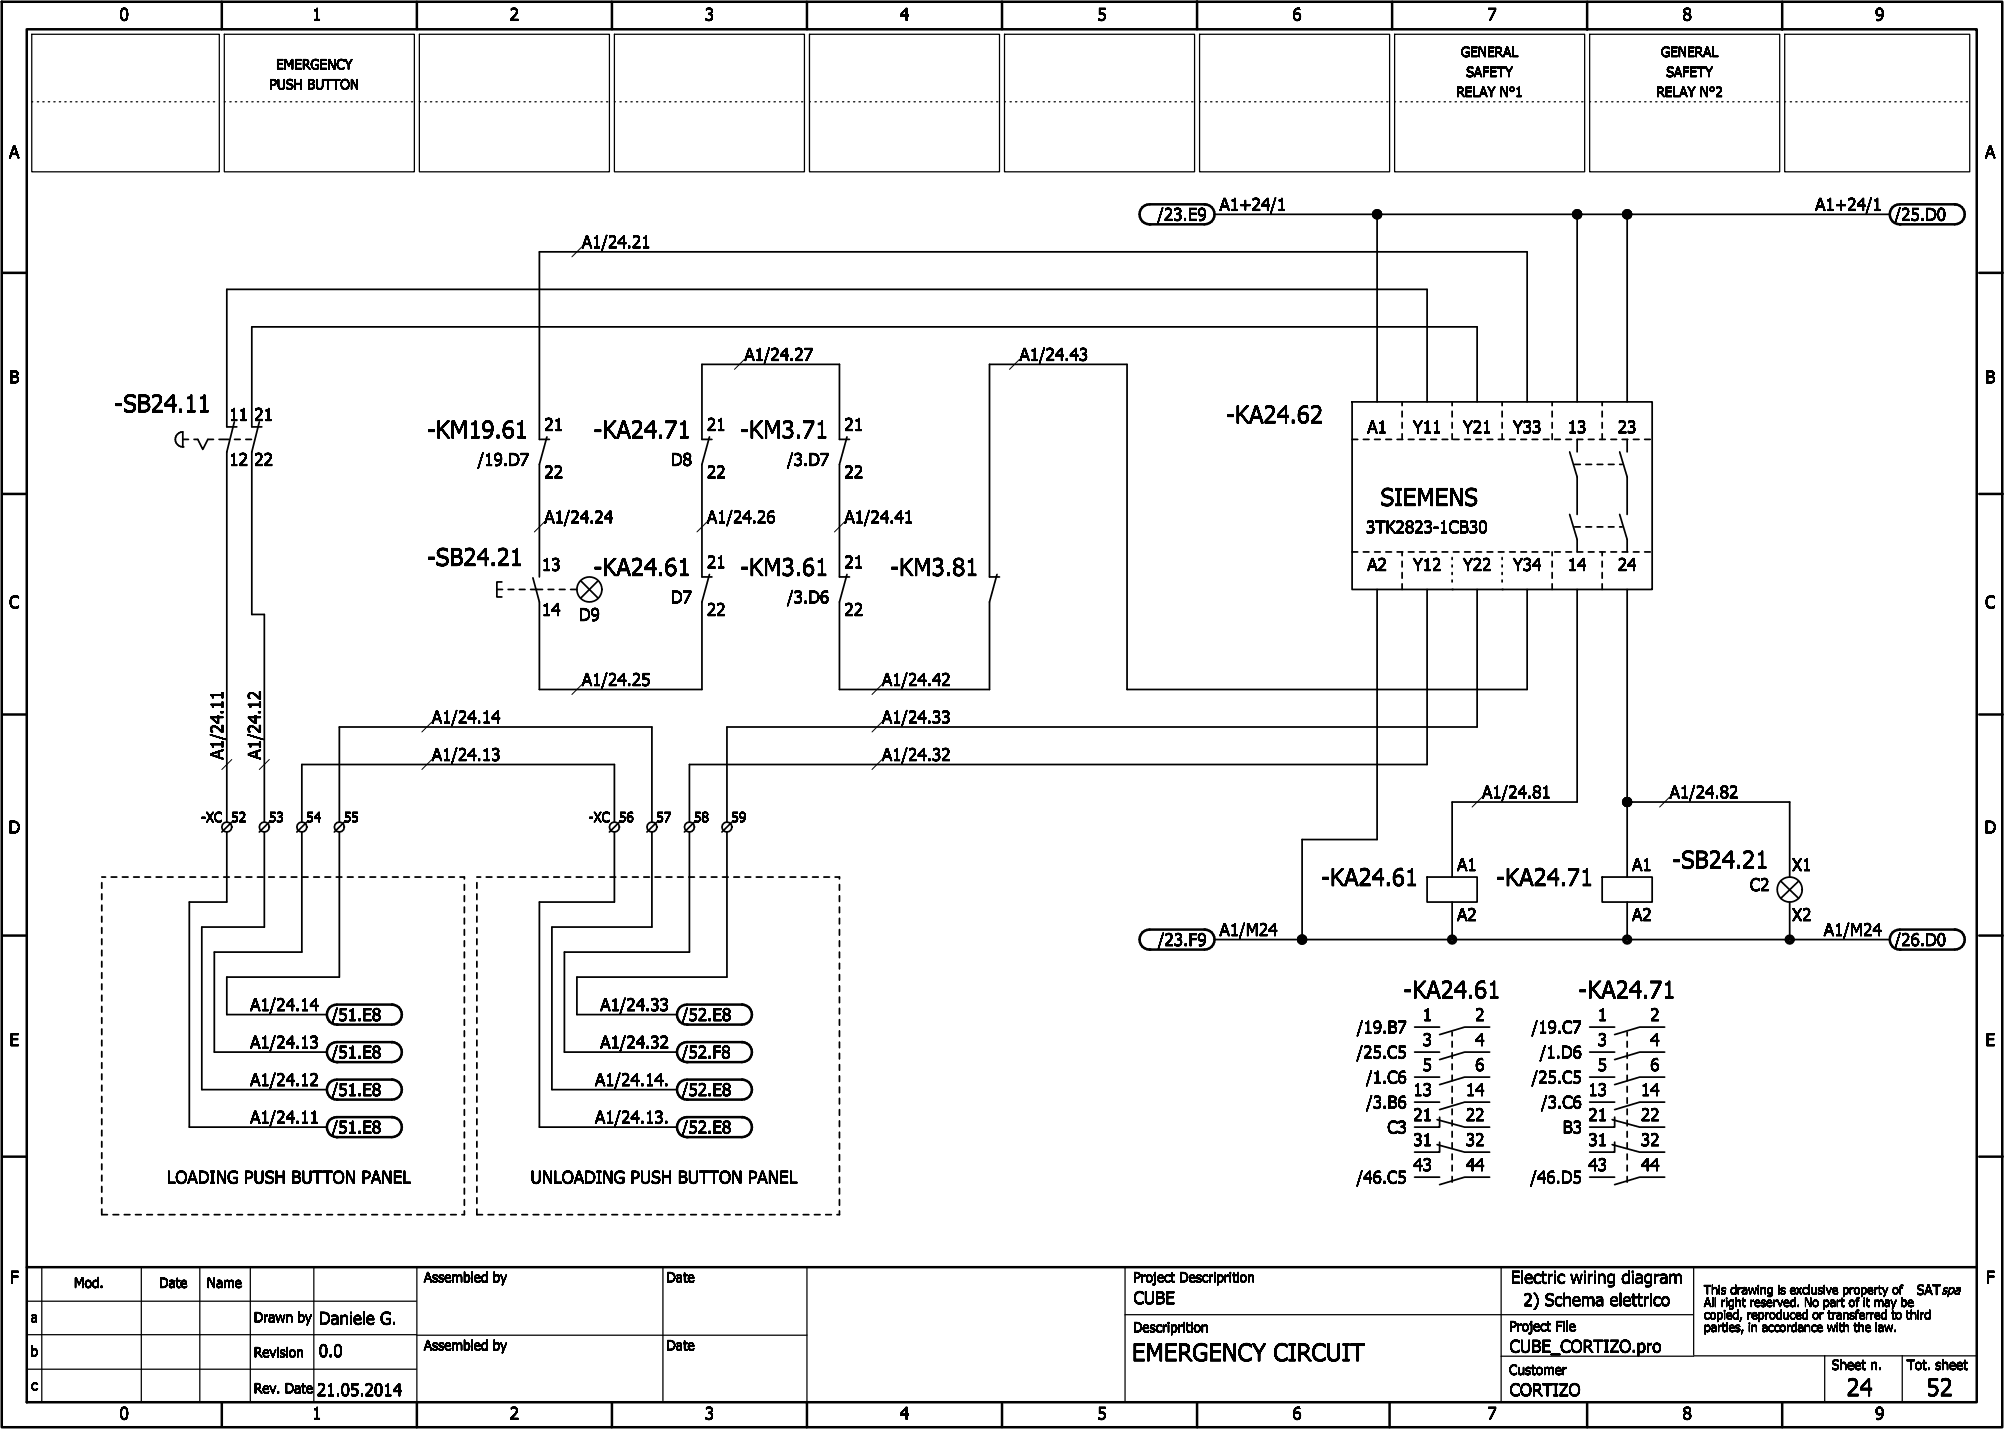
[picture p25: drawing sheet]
<svg xmlns="http://www.w3.org/2000/svg" width="401mm" height="286mm" viewBox="0 0 401 286" stroke-linecap="round" stroke-linejoin="round" font-family="sans-serif">
<defs><g id="words">
<g font-size="3.5">
<text x="22.9" y="82.4">-SB24.11</text>
<text x="85.4" y="87.6">-KM19.61</text>
<text x="118.7" y="87.6">-KA24.71</text>
<text x="148" y="87.6">-KM3.71</text>
<text x="245.2" y="84.6">-KA24.62</text>
<text x="276.1" y="101.1">SIEMENS</text>
<text x="85.4" y="113.1">-SB24.21</text>
<text x="118.7" y="115.1">-KA24.61</text>
<text x="148" y="115.1">-KM3.61</text>
<text x="178" y="115.1">-KM3.81</text>
<text x="334.4" y="173.6">-SB24.21</text>
<text x="264.2" y="177.1">-KA24.61</text>
<text x="299.2" y="177.1">-KA24.71</text>
<text x="280.6" y="199.6">-KA24.61</text>
<text x="315.6" y="199.6">-KA24.71</text>
<text x="226.4" y="272.1">EMERGENCY CIRCUIT</text>
<text x="369.2" y="279.1">24</text>
<text x="385.2" y="279.1">52</text>
</g>
<g font-size="2.5">
<text x="23.9" y="4.1">0</text>
<text x="62.4" y="4.1">1</text>
<text x="101.9" y="4.1">2</text>
<text x="140.9" y="4.1">3</text>
<text x="179.9" y="4.1">4</text>
<text x="219.4" y="4.1">5</text>
<text x="258.4" y="4.1">6</text>
<text x="297.4" y="4.1">7</text>
<text x="336.4" y="4.1">8</text>
<text x="374.9" y="4.1">9</text>
<text x="1.8" y="31.6">A</text>
<text x="396.9" y="31.6">A</text>
<text x="231.4" y="44.1">/23.E9</text>
<text x="243.9" y="42.1">A1+24/1</text>
<text x="363" y="42.1">A1+24/1</text>
<text x="378.9" y="44.1">/25.D0</text>
<text x="116.4" y="49.6">A1/24.21</text>
<text x="1.9" y="76.6">B</text>
<text x="148.9" y="72.1">A1/24.27</text>
<text x="203.9" y="72.1">A1/24.43</text>
<text x="397" y="76.6">B</text>
<text x="45.9" y="84.1">11</text>
<text x="50.9" y="84.1">21</text>
<text x="108.9" y="86.1">21</text>
<text x="141.4" y="86.1">21</text>
<text x="168.9" y="86.1">21</text>
<text x="273.4" y="86.6">A1</text>
<text x="282.5" y="86.6">Y11</text>
<text x="292.5" y="86.6">Y21</text>
<text x="302.5" y="86.6">Y33</text>
<text x="313.5" y="86.6">13</text>
<text x="323.5" y="86.6">23</text>
<text x="45.9" y="93.1">12</text>
<text x="50.9" y="93.1">22</text>
<text x="95.5" y="93.1">/19.D7</text>
<text x="108.9" y="95.6">22</text>
<text x="134.2" y="93.1">D8</text>
<text x="141.4" y="95.6">22</text>
<text x="157.4" y="93.1">/3.D7</text>
<text x="168.9" y="95.6">22</text>
<text x="108.9" y="104.6">A1/24.24</text>
<text x="141.4" y="104.6">A1/24.26</text>
<text x="168.9" y="104.6">A1/24.41</text>
<text x="273.2" y="106.6">3TK2823-1CB30</text>
<text x="141.4" y="113.6">21</text>
<text x="168.9" y="113.6">21</text>
<text x="108.4" y="114.1">13</text>
<text x="273.4" y="114.1">A2</text>
<text x="282.5" y="114.1">Y12</text>
<text x="292.5" y="114.1">Y22</text>
<text x="302.5" y="114.1">Y34</text>
<text x="313.5" y="114.1">14</text>
<text x="323.5" y="114.1">24</text>
<text x="1.8" y="121.6">C</text>
<text x="108.4" y="123.1">14</text>
<text x="115.8" y="124.1">D9</text>
<text x="134.2" y="120.6">D7</text>
<text x="141.4" y="123.1">22</text>
<text x="157.4" y="120.6">/3.D6</text>
<text x="168.9" y="123.1">22</text>
<text x="396.9" y="121.6">C</text>
<text x="116.4" y="137.1">A1/24.25</text>
<text x="176.4" y="137.1">A1/24.42</text>
<text x="86.4" y="144.6">A1/24.14</text>
<text x="176.4" y="144.6">A1/24.33</text>
<text x="44.6" y="151.8" transform="rotate(-90 44.6 151.8)">A1/24.11</text>
<text x="52.1" y="151.8" transform="rotate(-90 52.1 151.8)">A1/24.12</text>
<text x="86.4" y="152.1">A1/24.13</text>
<text x="176.4" y="152.1">A1/24.32</text>
<text x="296.4" y="159.6">A1/24.81</text>
<text x="333.9" y="159.6">A1/24.82</text>
<text x="1.7" y="166.6">D</text>
<text x="396.8" y="166.6">D</text>
<text x="291.4" y="174.1">A1</text>
<text x="326.4" y="174.1">A1</text>
<text x="349.9" y="178.1">C2</text>
<text x="358.4" y="174.1">X1</text>
<text x="291.4" y="184.1">A2</text>
<text x="326.4" y="184.1">A2</text>
<text x="358.4" y="184.1">X2</text>
<text x="231.6" y="189.1">/23.F9</text>
<text x="243.9" y="187.1">A1/M24</text>
<text x="364.7" y="187.1">A1/M24</text>
<text x="378.9" y="189.1">/26.D0</text>
<text x="50" y="202.1">A1/24.14</text>
<text x="120" y="202.1">A1/24.33</text>
<text x="1.9" y="209.1">E</text>
<text x="50" y="209.6">A1/24.13</text>
<text x="66.4" y="204.1">/51.E8</text>
<text x="120" y="209.6">A1/24.32</text>
<text x="136.4" y="204.1">/52.E8</text>
<text x="271.3" y="206.6">/19.B7</text>
<text x="284.5" y="204.1">1</text>
<text x="284.5" y="209.1">3</text>
<text x="295" y="204.1">2</text>
<text x="295" y="209.1">4</text>
<text x="306.3" y="206.6">/19.C7</text>
<text x="319.5" y="204.1">1</text>
<text x="319.5" y="209.1">3</text>
<text x="330" y="204.1">2</text>
<text x="330" y="209.1">4</text>
<text x="397" y="209.1">E</text>
<text x="66.4" y="211.6">/51.E8</text>
<text x="136.4" y="211.6">/52.F8</text>
<text x="271.3" y="211.6">/25.C5</text>
<text x="284.5" y="214.1">5</text>
<text x="295" y="214.1">6</text>
<text x="307.9" y="211.6">/1.D6</text>
<text x="319.5" y="214.1">5</text>
<text x="330" y="214.1">6</text>
<text x="50" y="217.1">A1/24.12</text>
<text x="66.4" y="219.1">/51.E8</text>
<text x="119" y="217.1">A1/24.14.</text>
<text x="136.4" y="219.1">/52.E8</text>
<text x="273.2" y="216.6">/1.C6</text>
<text x="273.2" y="221.6">/3.B6</text>
<text x="282.6" y="219.1">13</text>
<text x="293.1" y="219.1">14</text>
<text x="306.3" y="216.6">/25.C5</text>
<text x="308.2" y="221.6">/3.C6</text>
<text x="317.6" y="219.1">13</text>
<text x="328.1" y="219.1">14</text>
<text x="50" y="224.6">A1/24.11</text>
<text x="66.4" y="226.6">/51.E8</text>
<text x="119" y="224.6">A1/24.13.</text>
<text x="136.4" y="226.6">/52.E8</text>
<text x="277.4" y="226.6">C3</text>
<text x="282.6" y="224.1">21</text>
<text x="293.1" y="224.1">22</text>
<text x="312.5" y="226.6">B3</text>
<text x="317.6" y="224.1">21</text>
<text x="328.1" y="224.1">22</text>
<text x="282.6" y="229.1">31</text>
<text x="293.1" y="229.1">32</text>
<text x="317.6" y="229.1">31</text>
<text x="328.1" y="229.1">32</text>
<text x="33.4" y="236.6">LOADING PUSH BUTTON PANEL</text>
<text x="106.1" y="236.6">UNLOADING PUSH BUTTON PANEL</text>
<text x="271.3" y="236.6">/46.C5</text>
<text x="282.6" y="234.1">43</text>
<text x="293.1" y="234.1">44</text>
<text x="306" y="236.6">/46.D5</text>
<text x="317.6" y="234.1">43</text>
<text x="328.1" y="234.1">44</text>
<text x="2" y="256.6">F</text>
<text x="302.1" y="256.6">Electric wiring diagram</text>
<text x="397.1" y="256.6">F</text>
<text x="226.7" y="260.7">CUBE</text>
<text x="304.6" y="261.1">2) Schema elettrico</text>
<text x="63.8" y="264.8">Daniele G.</text>
<text x="63.8" y="271.3">0.0</text>
<text x="301.9" y="270.4">CUBE_CORTIZO.pro</text>
<text x="63.4" y="279.1">21.05.2014</text>
<text x="301.9" y="279.1">CORTIZO</text>
<text x="23.9" y="283.8">0</text>
<text x="62.4" y="283.8">1</text>
<text x="101.9" y="283.8">2</text>
<text x="140.9" y="283.8">3</text>
<text x="179.9" y="283.8">4</text>
<text x="219.4" y="283.8">5</text>
<text x="258.4" y="283.8">6</text>
<text x="297.4" y="283.8">7</text>
<text x="336.4" y="283.8">8</text>
<text x="374.9" y="283.8">9</text>
</g>
<g font-size="2">
<text x="292.1" y="11.4">GENERAL</text>
<text x="332.1" y="11.4">GENERAL</text>
<text x="53.9" y="17.9">PUSH BUTTON</text>
<text x="55.2" y="13.9">EMERGENCY</text>
<text x="293.2" y="15.4">SAFETY</text>
<text x="333.2" y="15.4">SAFETY</text>
<text x="291.2" y="19.3">RELAY N°1</text>
<text x="331.2" y="19.3">RELAY N°2</text>
<text x="40.2" y="164.4">-XC</text>
<text x="46.3" y="164.4">52</text>
<text x="53.8" y="164.4">53</text>
<text x="61.3" y="164.4">54</text>
<text x="68.8" y="164.4">55</text>
<text x="117.7" y="164.4">-XC</text>
<text x="123.8" y="164.4">56</text>
<text x="131.3" y="164.4">57</text>
<text x="138.8" y="164.4">58</text>
<text x="146.3" y="164.4">59</text>
<text x="14.8" y="257.5">Mod.</text>
<text x="31.8" y="257.5">Date</text>
<text x="41.4" y="257.5">Name</text>
<text x="84.8" y="256.4">Assembled by</text>
<text x="133.3" y="256.4">Date</text>
<text x="226.6" y="256.4">Project Descriprition</text>
<text x="383.3" y="258.9">SATspa</text>
<text x="6.2" y="264.4">a</text>
<text x="50.8" y="264.4">Drawn by</text>
<text x="84.8" y="270">Assembled by</text>
<text x="133.3" y="270">Date</text>
<text x="226.6" y="266.4">Descriprition</text>
<text x="301.8" y="266.1">Project File</text>
<text x="6.1" y="271.2">b</text>
<text x="50.8" y="271.3">Revision</text>
<text x="301.8" y="274.9">Customer</text>
<text x="366.3" y="273.9">Sheet n.</text>
<text x="381.3" y="273.9">Tot. sheet</text>
<text x="6.2" y="278">c</text>
<text x="50.8" y="278.5">Rev. Date</text>
</g>
<g font-size="1.8">
<text x="340.7" y="258.8">This drawing is exclusive property of</text>
<text x="340.7" y="261.3">All right reserved. No part of it may be</text>
<text x="340.7" y="263.8">copied, reproduced or transferred to third</text>
<text x="340.7" y="266.3">parties, in accordance with the law.</text>
</g>
</g></defs>
<g fill="none" stroke="#000" stroke-width=".35">
<path d="M242.9 42.9h135M275.4 42.9v37.5M315.4 42.9v37.5M325.4 42.9v37.5M35.5 86.8l.3-.2 .8-.2v3a1.49 1.49 0 0 1-1.4-1 1.49 1.49 0 0 1 .3-1.6zM36.6 87.9h1.1M38.8 87.9h.8l1 2 1-2h1.1M43.8 87.9h.8M44.7 87.9h1.1M46.9 84.4l-1.5 5.9v74.1M46.9 87.9h1.1M49.2 87.9h1.1"/>
<path d="M51.9 84.4l-1.5 5.9v32.6h2.5v41.5M109.4 87.4l-1.5 5.5v22.5M141.9 87.4l-1.5 5.5v22.5h2M142.4 87.9h-2v-15h27.5v15h2M169.4 87.4l-1.5 5.5v22.5h2M270.4 80.4h60v37.5h-60zM270.4 87.9h1.1M272.6 87.9h1.1M274.9 87.9h1.1M277.1 87.9h1.1M279.4 87.9h1.1M280.4 80.4v.7"/>
<path d="M280.4 82.2v1.2M280.4 84.5v1.1M280.4 86.7v1.2M281.6 87.9h1.1M283.9 87.9h1.1M285.4 80.4v-22.5h-240v27.5h2M286.1 87.9h1.1M288.4 87.9h1.1M290.4 80.4v.7M290.4 82.2v1.2M290.4 84.5v1.1M290.4 86.7v1.2"/>
<path d="M290.6 87.9h1.1M292.9 87.9h1.1M295.1 87.9h1.1M295.4 80.4v-15h-245v20h2M297.4 87.9h1.1M299.6 87.9h1.1M300.4 80.4v.7M300.4 82.2v1.2M300.4 84.5v1.1M300.4 86.7v1.2M301.9 87.9h1.1M304.1 87.9h1.1"/>
<path d="M305.4 80.4v-30h-197.5v37.5h2M306.4 87.9h1.1M308.6 87.9h1.1M310.4 80.4v.7M310.4 82.2v1.2M310.4 84.5v1.1M310.4 86.7v1.2M310.9 87.9h1.1M313.1 87.9h1.1M313.9 90.3l1.5 5.1v7.5M314.9 92.9h1.1M316.5 87.9h-1.1v2.4"/>
<path d="M317.1 92.9h1.1M317.6 87.9h1.1M319.4 92.9h1.1M319.9 87.9h1.1M320.4 80.4v.7M320.4 82.2v1.2M320.4 84.5v1.1M320.4 86.7v1.2M321.6 92.9h1.1M322.1 87.9h1.1M323.9 90.3l1.5 5.1v7.5M323.9 92.9h.5"/>
<path d="M324.4 87.9h1.1M325.4 87.9v2.4M326.6 87.9h1.1M328.9 87.9h1.1M99.4 117.9h1.1M100.4 116.3h-1v3.1h1M101.6 117.9h1.1M103.9 117.9h1.1M106.1 117.9h2.4M109.6 117.9h1.1M111.9 117.9h1.1M114.1 117.9h1.3"/>
<path d="M116.2 116.2l3.4 3.4M119.6 116.2l-3.4 3.4M141.9 114.9l-1.5 5.5v17.5h-32.5v-17.5l-1.3-4.9M169.4 114.9l-1.5 5.5v17.5h30v-17.5l1.5-5.5M199.9 115.4h-2v-42.5h27.5v65h80v-20M270.4 110.4h1.1M272.6 110.4h1.1M274.9 110.4h1.1M275.4 117.9v50h-15v20M277.1 110.4h1.1M279.4 110.4h1.1M280.4 110.4v.7"/>
<path d="M280.4 112.2v1.2M280.4 114.5v1.1M280.4 116.7v1.2M281.6 110.4h1.1M283.9 110.4h1.1M285.4 117.9v35h-147.5v11.5M286.1 110.4h1.1M288.4 110.4h1.1M290.4 111.5v.4M290.4 113v.4M290.4 114.5v.4M290.4 116v.3"/>
<path d="M290.6 110.4h1.1M292.9 110.4h1.1M295.1 110.4h1.1M295.4 117.9v27.5h-150v19M297.4 110.4h1.1M299.6 110.4h1.1M300.4 111.5v.4M300.4 113v.4M300.4 114.5v.4M300.4 116v.3M301.9 110.4h1.1M304.1 110.4h1.1"/>
<path d="M306.4 110.4h1.1M308.6 110.4h1.1M310.4 110.4v.7M310.4 112.2v1.2M310.4 114.5v1.1M310.4 116.7v1.2M310.9 110.4h1.1M313.1 110.4h1.1M313.9 102.9l1.5 5v2.5h1.1M314.9 105.4h1.1M315.4 117.9v42.5h-25v15M317.1 105.4h1.1"/>
<path d="M317.6 110.4h1.1M319.4 105.4h1.1M319.9 110.4h1.1M320.4 110.4v.7M320.4 112.2v1.2M320.4 114.5v1.1M320.4 116.7v1.2M321.6 105.4h1.1M322.1 110.4h1.1M323.9 102.9l1.5 5v2.5M323.9 105.4h.5M324.4 110.4h1.1"/>
<path d="M325.4 117.9v57.5M326.6 110.4h1.1M328.9 110.4h1.1M20.4 176.5v1.1M20.4 178.7v1.1M20.4 175.4h.7M22.2 175.4h1.2M24.5 175.4h1.1M26.7 175.4h1.2M29 175.4h1.1M31.2 175.4h1.2M33.5 175.4h1.1"/>
<path d="M35.7 175.4h1.2M38 175.4h1.1M40.2 175.4h1.2M42.5 175.4h1.1M44.7 175.4h1.2M45.4 166.4v14h-7.5v45h27.5M46.4 164.4l-2 2M47 175.4h1.1M49.2 175.4h1.2M51.5 175.4h1.1M52.9 166.4v19h-12.5v32.5h25M53.7 175.4h1.2"/>
<path d="M53.9 164.4l-2 2M56 175.4h1.1M58.2 175.4h1.2M60.4 166.4v24h-17.5v20h22.5M60.4 164.4v-11.5h62.5v11.5M60.5 175.4h1.1M61.4 164.4l-2 2M62.7 175.4h1.2M65 175.4h1.1M67.2 175.4h1.2M67.9 166.4v29h-22.5v7.5h20M67.9 164.4v-19h62.5v19"/>
<path d="M68.9 164.4l-2 2M69.5 175.4h1.1M71.7 175.4h1.2M74 175.4h1.1M76.2 175.4h1.2M78.5 175.4h1.1M80.7 175.4h1.2M83 175.4h1.1M85.2 175.4h1.2M87.5 175.4h1.1M89.7 175.4h1.2M92 175.4h.9v.3"/>
<path d="M92.9 176.9v1.1M92.9 179.1v1.1M95.4 175.4h.7M95.4 176.5v1.1M95.4 178.7v1.1M97.2 175.4h1.2M99.5 175.4h1.1M101.7 175.4h1.2M104 175.4h1.1M106.2 175.4h1.2M108.5 175.4h1.1M110.7 175.4h1.2"/>
<path d="M113 175.4h1.1M115.2 175.4h1.2M117.5 175.4h1.1M119.7 175.4h1.2M122 175.4h1.1M122.9 166.4v14h-15v45h27.5M123.9 164.4l-2 2M124.2 175.4h1.2M126.5 175.4h1.1M128.7 175.4h1.2M130.4 166.4v19h-20v32.5h25M131 175.4h1.1"/>
<path d="M131.4 164.4l-2 2M133.2 175.4h1.2M135.5 175.4h1.1M137.7 175.4h1.2M137.9 166.4v24h-25v20h22.5M138.9 164.4l-2 2M140 175.4h1.1M142.2 175.4h1.2M144.5 175.4h1.1M145.4 166.4v29h-30v7.5h20M146.4 164.4l-2 2M146.7 175.4h1.2"/>
<path d="M149 175.4h1.1M151.2 175.4h1.2M153.5 175.4h1.1M155.7 175.4h1.2M158 175.4h1.1M160.2 175.4h1.2M162.5 175.4h1.1M164.7 175.4h1.2M167 175.4h.9v.3M167.9 176.9v1.1M167.9 179.1v1.1M285.4 175.4h10v5h-10z"/>
<path d="M320.4 175.4h10v5h-10zM325.4 160.4h32.5v15M356.1 176.2l3.6 3.4M359.7 176.2l-3.6 3.4M20.4 181v1.1M20.4 183.2v1.2M20.4 185.5v1.1M20.4 187.7v1.2M20.4 190v1.1M20.4 192.2v1.2M20.4 194.5v1.1M20.4 196.7v1.2"/>
<path d="M20.4 199v1.1M92.9 181.4v1.1M92.9 183.6v1.1M92.9 185.9v1.1M92.9 188.1v1.1M92.9 190.4v1.1M92.9 192.6v1.1M92.9 194.8v1.2M92.9 197.1v1.1M92.9 199.4v1.1M95.4 181v1.1M95.4 183.2v1.2"/>
<path d="M95.4 185.5v1.1M95.4 187.7v1.2M95.4 190v1.1M95.4 192.2v1.2M95.4 194.5v1.1M95.4 196.7v1.2M95.4 199v1.1M167.9 181.4v1.1M167.9 183.6v1.1M167.9 185.9v1.1M167.9 188.1v1.1M167.9 190.4v1.1"/>
<path d="M167.9 192.6v1.1M167.9 194.8v1.2M167.9 197.1v1.1M167.9 199.4v1.1M242.9 187.9h135M290.4 180.4v7.5M325.4 180.4v7.5M357.9 180.4v7.5M20.4 201.2v1.1M20.4 203.5v1.1M20.4 205.7v1.2M20.4 208v1.1"/>
<path d="M20.4 210.2v1.2M20.4 212.5v1.1M20.4 214.7v1.2M20.4 217v1.1M20.4 219.2v1.2M92.9 201.6v1.1M92.9 203.9v1.1M92.9 206.1v1.1M92.9 208.4v1.1M92.9 210.6v1.1M92.9 212.9v1.1M92.9 215.1v1.1"/>
<path d="M92.9 217.3v1.2M92.9 219.6v1.1M95.4 201.2v1.1M95.4 203.5v1.1M95.4 205.7v1.2M95.4 208v1.1M95.4 210.2v1.2M95.4 212.5v1.1M95.4 214.7v1.2M95.4 217v1.1M95.4 219.2v1.2M167.9 201.6v1.1"/>
<path d="M167.9 203.9v1.1M167.9 206.1v1.1M167.9 208.4v1.1M167.9 210.6v1.1M167.9 212.9v1.1M167.9 215.1v1.1M167.9 217.3v1.2M167.9 219.6v1.1M282.9 205.4h5M282.9 215.3h5M282.9 210.4h5M290.4 206.4v.7"/>
<path d="M290.4 208.2v1.2M290.4 210.5v1.1M290.4 212.7v1.2M290.4 215v1.1M290.4 217.2v1.2M290.4 219.5v1.1M297.9 205.4h-5l-5 1.5M297.9 215.3h-5l-5 1.6M297.9 210.4h-5l-5 1.5M317.9 205.4h5M317.9 215.3h5M317.9 210.4h5"/>
<path d="M325.4 206.4v.7M325.4 208.2v1.2M325.4 210.5v1.1M325.4 212.7v1.2M325.4 215v1.1M325.4 217.2v1.2M325.4 219.5v1.1M332.9 205.4h-5l-5 1.5M332.9 215.3h-5l-5 1.6M332.9 210.4h-5l-5 1.5M20.4 221.5v1.1M20.4 223.7v1.1"/>
<path d="M20.4 226v1.1M20.4 228.2v1.2M20.4 230.5v1.1M20.4 232.7v1.2M20.4 235v1.1M20.4 237.2v1.2M20.4 239.5v1.1M92.9 221.9v1.1M92.9 224.1v1.1M92.9 226.4v1.1M92.9 228.6v1.1M92.9 230.9v1.1"/>
<path d="M92.9 233.1v1.1M92.9 235.4v1.1M92.9 237.6v1.1M92.9 239.9v1.1M95.4 221.5v1.1M95.4 223.7v1.1M95.4 226v1.1M95.4 228.2v1.2M95.4 230.5v1.1M95.4 232.7v1.2M95.4 235v1.1M95.4 237.2v1.2"/>
<path d="M95.4 239.5v1.1M167.9 221.9v1.1M167.9 224.1v1.1M167.9 226.4v1.1M167.9 228.6v1.1M167.9 230.9v1.1M167.9 233.1v1.1M167.9 235.4v1.1M167.9 237.6v1.1M167.9 239.9v1.1M282.9 220.4h5M282.9 235.4h5"/>
<path d="M287.4 223.9l5.5 1.5h5M287.4 228.9l5.5 1.4h5M287.9 223.4v2h-5M287.9 228.4v1.9h-5M290.4 221.7v1.1M290.4 224v1.1M290.4 226.2v1.2M290.4 228.5v1.1M290.4 230.7v1.2M290.4 233v1.1M290.4 235.2v1.2M297.9 220.4h-5l-5 1.5"/>
<path d="M297.9 235.4h-5l-5 1.5M317.9 220.4h5M317.9 235.4h5M322.4 223.9l5.5 1.5h5M322.4 228.9l5.5 1.4h5M322.9 223.4v2h-5M322.9 228.4v1.9h-5M325.4 221.7v1.1M325.4 224v1.1M325.4 226.2v1.2M325.4 228.5v1.1M325.4 230.7v1.2"/>
<path d="M325.4 233v1.1M325.4 235.2v1.2M332.9 220.4h-5l-5 1.5M332.9 235.4h-5l-5 1.5M20.4 241.7v1.2h1.1M22.6 242.9h1.1M24.9 242.9h1.1M27.1 242.9h1.1M29.4 242.9h1.1M31.6 242.9h1.1M33.9 242.9h1.1M36.1 242.9h1.1"/>
<path d="M38.4 242.9h1.1M40.6 242.9h1.1M42.9 242.9h1.1M45.1 242.9h1.1M47.4 242.9h1.1M49.6 242.9h1.1M51.9 242.9h1.1M54.1 242.9h1.1M56.4 242.9h1.1M58.6 242.9h1.1M60.9 242.9h1.1M63.1 242.9h1.1"/>
<path d="M65.4 242.9h1.1M67.6 242.9h1.1M69.9 242.9h1.1M72.1 242.9h1.1M74.4 242.9h1.1M76.6 242.9h1.1M78.9 242.9h1.1M81.1 242.9h1.1M83.4 242.9h1.1M85.6 242.9h1.1M87.9 242.9h1.1M90.1 242.9h1.1"/>
<path d="M92.9 242.1v.8h-.5M95.4 241.7v1.2h1.1M97.6 242.9h1.1M99.9 242.9h1.1M102.1 242.9h1.1M104.4 242.9h1.1M106.6 242.9h1.1M108.9 242.9h1.1M111.1 242.9h1.1M113.4 242.9h1.1M115.6 242.9h1.1M117.9 242.9h1.1"/>
<path d="M120.1 242.9h1.1M122.4 242.9h1.1M124.6 242.9h1.1M126.9 242.9h1.1M129.1 242.9h1.1M131.4 242.9h1.1M133.6 242.9h1.1M135.9 242.9h1.1M138.1 242.9h1.1M140.4 242.9h1.1M142.6 242.9h1.1M144.9 242.9h1.1"/>
<path d="M147.1 242.9h1.1M149.4 242.9h1.1M151.6 242.9h1.1M153.9 242.9h1.1M156.1 242.9h1.1M158.4 242.9h1.1M160.6 242.9h1.1M162.9 242.9h1.1M165.1 242.9h1.1M167.9 242.1v.8h-.5"/>
<circle cx="275.4" cy="42.9" r=".63"/>
<circle cx="275.4" cy="42.9" r=".88"/>
<circle cx="275.4" cy="42.9" r=".37"/>
<circle cx="315.4" cy="42.9" r=".88"/>
<circle cx="315.4" cy="42.9" r=".38"/>
<circle cx="315.4" cy="42.9" r=".63"/>
<circle cx="325.4" cy="42.9" r=".63"/>
<circle cx="325.4" cy="42.9" r=".88"/>
<circle cx="325.4" cy="42.9" r=".37"/>
<circle cx="117.9" cy="117.9" r="2.5"/>
<circle cx="45.4" cy="165.4" r="1"/>
<circle cx="52.9" cy="165.4" r="1"/>
<circle cx="60.4" cy="165.4" r="1"/>
<circle cx="67.9" cy="165.4" r="1"/>
<circle cx="122.9" cy="165.4" r="1"/>
<circle cx="130.4" cy="165.4" r="1"/>
<circle cx="137.9" cy="165.4" r="1"/>
<circle cx="145.4" cy="165.4" r="1"/>
<circle cx="325.4" cy="160.3" r=".63"/>
<circle cx="325.4" cy="160.4" r=".88"/>
<circle cx="325.4" cy="160.4" r=".37"/>
<circle cx="357.9" cy="177.9" r="2.5"/>
<circle cx="260.4" cy="187.9" r=".63"/>
<circle cx="260.4" cy="187.9" r=".88"/>
<circle cx="260.4" cy="187.9" r=".37"/>
<circle cx="290.4" cy="187.9" r=".63"/>
<circle cx="290.4" cy="187.9" r=".88"/>
<circle cx="290.4" cy="187.9" r=".37"/>
<circle cx="325.4" cy="187.9" r=".63"/>
<circle cx="325.4" cy="187.9" r=".88"/>
<circle cx="325.4" cy="187.9" r=".37"/>
<circle cx="357.9" cy="187.9" r=".38"/>
<circle cx="357.9" cy="187.9" r=".63"/>
<circle cx="357.9" cy="187.9" r=".88"/>
</g>
<g fill="#000">
<circle cx="229.9" cy="44.9" r=".25"/>
<circle cx="240.9" cy="40.9" r=".25"/>
<circle cx="379.9" cy="44.9" r=".25"/>
<circle cx="390.9" cy="40.9" r=".25"/>
<circle cx="36.6" cy="89.4" r=".17"/>
<circle cx="290.4" cy="117.9" r=".17"/>
<circle cx="300.4" cy="117.9" r=".17"/>
<circle cx="229.9" cy="189.9" r=".25"/>
<circle cx="240.9" cy="185.9" r=".25"/>
<circle cx="379.9" cy="189.9" r=".25"/>
<circle cx="390.9" cy="185.9" r=".25"/>
<circle cx="67.4" cy="204.9" r=".25"/>
<circle cx="67.4" cy="219.9" r=".25"/>
<circle cx="67.4" cy="212.4" r=".25"/>
<circle cx="78.4" cy="200.9" r=".25"/>
<circle cx="78.4" cy="208.4" r=".25"/>
<circle cx="78.4" cy="215.9" r=".25"/>
<circle cx="137.4" cy="219.9" r=".25"/>
<circle cx="137.4" cy="204.9" r=".25"/>
<circle cx="137.4" cy="212.4" r=".25"/>
<circle cx="148.4" cy="208.4" r=".25"/>
<circle cx="148.4" cy="200.9" r=".25"/>
<circle cx="148.4" cy="215.9" r=".25"/>
<circle cx="67.4" cy="227.4" r=".25"/>
<circle cx="78.4" cy="223.4" r=".25"/>
<circle cx="137.4" cy="227.4" r=".25"/>
<circle cx="148.4" cy="223.4" r=".25"/>
</g>
<g fill="none" stroke="#000" stroke-width=".25">
<path d="M6.4 6.9h37.5v27.4h-37.5zM44.9 6.9h38v27.4h-38zM83.9 6.9h38v27.4h-38zM122.9 6.9h38v27.4h-38zM161.9 6.9h38v27.4h-38zM200.9 6.9h38v27.4h-38zM239.9 6.9h38v27.4h-38zM278.9 6.9h38v27.4h-38zM317.9 6.9h38v27.4h-38zM356.9 6.9h37v27.4h-37zM6.4 20.4h.1M7.5 20.4h.2"/>
<path d="M8.6 20.4h.2M9.7 20.4h.2M10.8 20.4h.2M11.9 20.4h.2M13 20.4h.2M14.1 20.4h.2M15.2 20.4h.2M16.3 20.4h.2M17.4 20.4h.2M18.5 20.4h.2M19.6 20.4h.2M20.7 20.4h.2"/>
<path d="M21.8 20.4h.2M22.9 20.4h.2M24 20.4h.2M25.1 20.4h.2M26.2 20.4h.2M27.3 20.4h.2M28.4 20.4h.2M29.5 20.4h.2M30.6 20.4h.2M31.7 20.4h.2M32.8 20.4h.2M33.9 20.4h.2"/>
<path d="M35 20.4h.2M36.1 20.4h.2M37.2 20.4h.2M38.3 20.4h.2M39.4 20.4h.2M40.5 20.4h.2M41.6 20.4h.2M42.7 20.4h.2M44.9 20.4h.1M46 20.4h.2M47.1 20.4h.2M48.2 20.4h.2"/>
<path d="M49.3 20.4h.2M50.4 20.4h.2M51.5 20.4h.2M52.6 20.4h.2M53.7 20.4h.2M54.8 20.4h.2M55.9 20.4h.2M57 20.4h.2M58.1 20.4h.2M59.2 20.4h.2M60.3 20.4h.2M61.4 20.4h.2"/>
<path d="M62.5 20.4h.2M63.6 20.4h.2M64.7 20.4h.2M65.8 20.4h.2M66.9 20.4h.2M68 20.4h.2M69.1 20.4h.2M70.2 20.4h.2M71.3 20.4h.2M72.4 20.4h.2M73.5 20.4h.2M74.6 20.4h.2"/>
<path d="M75.7 20.4h.2M76.8 20.4h.2M77.9 20.4h.2M79 20.4h.2M80.1 20.4h.2M81.2 20.4h.2M82.3 20.4h.2M83.9 20.4h.1M85 20.4h.2M86.1 20.4h.2M87.2 20.4h.2M88.3 20.4h.2"/>
<path d="M89.4 20.4h.2M90.5 20.4h.2M91.6 20.4h.2M92.7 20.4h.2M93.8 20.4h.2M94.9 20.4h.2M96 20.4h.2M97.1 20.4h.2M98.2 20.4h.2M99.3 20.4h.2M100.4 20.4h.2M101.5 20.4h.2"/>
<path d="M102.6 20.4h.2M103.7 20.4h.2M104.8 20.4h.2M105.9 20.4h.2M107 20.4h.2M108.1 20.4h.2M109.2 20.4h.2M110.3 20.4h.2M111.4 20.4h.2M112.5 20.4h.2M113.6 20.4h.2M114.7 20.4h.2"/>
<path d="M115.8 20.4h.2M116.9 20.4h.2M118 20.4h.2M119.1 20.4h.2M120.2 20.4h.2M121.3 20.4h.2M122.9 20.4h.1M124 20.4h.2M125.1 20.4h.2M126.2 20.4h.2M127.3 20.4h.2M128.4 20.4h.2"/>
<path d="M129.5 20.4h.2M130.6 20.4h.2M131.7 20.4h.2M132.8 20.4h.2M133.9 20.4h.2M135 20.4h.2M136.1 20.4h.2M137.2 20.4h.2M138.3 20.4h.2M139.4 20.4h.2M140.5 20.4h.2M141.6 20.4h.2"/>
<path d="M142.7 20.4h.2M143.8 20.4h.2M144.9 20.4h.2M146 20.4h.2M147.1 20.4h.2M148.2 20.4h.2M149.3 20.4h.2M150.4 20.4h.2M151.5 20.4h.2M152.6 20.4h.2M153.7 20.4h.2M154.8 20.4h.2"/>
<path d="M155.9 20.4h.2M157 20.4h.2M158.1 20.4h.2M159.2 20.4h.2M160.3 20.4h.2M161.9 20.4h.1M163 20.4h.2M164.1 20.4h.2M165.2 20.4h.2M166.3 20.4h.2M167.4 20.4h.2M168.5 20.4h.2"/>
<path d="M169.6 20.4h.2M170.7 20.4h.2M171.8 20.4h.2M172.9 20.4h.2M174 20.4h.2M175.1 20.4h.2M176.2 20.4h.2M177.3 20.4h.2M178.4 20.4h.2M179.5 20.4h.2M180.6 20.4h.2M181.7 20.4h.2"/>
<path d="M182.8 20.4h.2M183.9 20.4h.2M185 20.4h.2M186.1 20.4h.2M187.2 20.4h.2M188.3 20.4h.2M189.4 20.4h.2M190.5 20.4h.2M191.6 20.4h.2M192.7 20.4h.2M193.8 20.4h.2M194.9 20.4h.2"/>
<path d="M196 20.4h.2M197.1 20.4h.2M198.2 20.4h.2M199.3 20.4h.2M200.9 20.4h.1M202 20.4h.2M203.1 20.4h.2M204.2 20.4h.2M205.3 20.4h.2M206.4 20.4h.2M207.5 20.4h.2M208.6 20.4h.2"/>
<path d="M209.7 20.4h.2M210.8 20.4h.2M211.9 20.4h.2M213 20.4h.2M214.1 20.4h.2M215.2 20.4h.2M216.3 20.4h.2M217.4 20.4h.2M218.5 20.4h.2M219.6 20.4h.2M220.7 20.4h.2M221.8 20.4h.2"/>
<path d="M222.9 20.4h.2M224 20.4h.2M225.1 20.4h.2M226.2 20.4h.2M227.3 20.4h.2M228.4 20.4h.2M229.5 20.4h.2M230.6 20.4h.2M231.7 20.4h.2M232.8 20.4h.2M233.9 20.4h.2M235 20.4h.2"/>
<path d="M236.1 20.4h.2M237.2 20.4h.2M238.3 20.4h.2M239.9 20.4h.1M241 20.4h.2M242.1 20.4h.2M243.2 20.4h.2M244.3 20.4h.2M245.4 20.4h.2M246.5 20.4h.2M247.6 20.4h.2M248.7 20.4h.2"/>
<path d="M249.8 20.4h.2M250.9 20.4h.2M252 20.4h.2M253.1 20.4h.2M254.2 20.4h.2M255.3 20.4h.2M256.4 20.4h.2M257.5 20.4h.2M258.6 20.4h.2M259.7 20.4h.2M260.8 20.4h.2M261.9 20.4h.2"/>
<path d="M263 20.4h.2M264.1 20.4h.2M265.2 20.4h.2M266.3 20.4h.2M267.4 20.4h.2M268.5 20.4h.2M269.6 20.4h.2M270.7 20.4h.2M271.8 20.4h.2M272.9 20.4h.2M274 20.4h.2M275.1 20.4h.2"/>
<path d="M276.2 20.4h.2M277.3 20.4h.2M278.9 20.4h.1M280 20.4h.2M281.1 20.4h.2M282.2 20.4h.2M283.3 20.4h.2M284.4 20.4h.2M285.5 20.4h.2M286.6 20.4h.2M287.7 20.4h.2M288.8 20.4h.2"/>
<path d="M289.9 20.4h.2M291 20.4h.2M292.1 20.4h.2M293.2 20.4h.2M294.3 20.4h.2M295.4 20.4h.2M296.5 20.4h.2M297.6 20.4h.2M298.7 20.4h.2M299.8 20.4h.2M300.9 20.4h.2M302 20.4h.2"/>
<path d="M303.1 20.4h.2M304.2 20.4h.2M305.3 20.4h.2M306.4 20.4h.2M307.5 20.4h.2M308.6 20.4h.2M309.7 20.4h.2M310.8 20.4h.2M311.9 20.4h.2M313 20.4h.2M314.1 20.4h.2M315.2 20.4h.2"/>
<path d="M316.3 20.4h.2M317.9 20.4h.1M319 20.4h.2M320.1 20.4h.2M321.2 20.4h.2M322.3 20.4h.2M323.4 20.4h.2M324.5 20.4h.2M325.6 20.4h.2M326.7 20.4h.2M327.8 20.4h.2M328.9 20.4h.2"/>
<path d="M330 20.4h.2M331.1 20.4h.2M332.2 20.4h.2M333.3 20.4h.2M334.4 20.4h.2M335.5 20.4h.2M336.6 20.4h.2M337.7 20.4h.2M338.8 20.4h.2M339.9 20.4h.2M341 20.4h.2M342.1 20.4h.2"/>
<path d="M343.2 20.4h.2M344.3 20.4h.2M345.4 20.4h.2M346.5 20.4h.2M347.6 20.4h.2M348.7 20.4h.2M349.8 20.4h.2M350.9 20.4h.2M352 20.4h.2M353.1 20.4h.2M354.2 20.4h.2M355.3 20.4h.2"/>
<path d="M356.9 20.4h.1M358 20.4h.2M359.1 20.4h.2M360.2 20.4h.2M361.3 20.4h.2M362.4 20.4h.2M363.5 20.4h.2M364.6 20.4h.2M365.7 20.4h.2M366.8 20.4h.2M367.9 20.4h.2M369 20.4h.2"/>
<path d="M370.1 20.4h.2M371.2 20.4h.2M372.3 20.4h.2M373.4 20.4h.2M374.5 20.4h.2M375.6 20.4h.2M376.7 20.4h.2M377.8 20.4h.2M378.9 20.4h.2M380 20.4h.2M381.1 20.4h.2M382.2 20.4h.2"/>
<path d="M383.3 20.4h.2M384.4 20.4h.2M385.5 20.4h.2M386.6 20.4h.2M387.7 20.4h.2M388.8 20.4h.2M389.9 20.4h.2M391 20.4h.2M392.1 20.4h.2M393.2 20.4h.2M8.4 253.4v27M28.3 253.4v27"/>
<path d="M40 253.4v27M50.1 253.4v27M62.8 253.4v27M83.4 253.4v27M132.6 253.6v26.5M161.4 253.4v26.9M225 253.4v27M300.2 253.4v27M338.7 253.4v17.5M5.4 266.9h77.9M5.4 260.2h77.9M5.4 273.8h77.9"/>
<path d="M83.4 267h78M225 262.9h113.6M300.2 271.2h38.5M338.7 271.1h56.6M364.9 271v9.4M380.4 271v9.4"/>
</g>
<g fill="none" stroke="#000" stroke-width=".5">
<path d="M.4 .4h400v285h-400zM5.4 5.9h389.9v274.5h-389.9zM44.4 .4v5.5M83.4 .4v5.5M122.4 .4v5.5M161.4 .4v5.5M200.4 .4v5.5M239.4 .3v5.6M278.4 .4v5.5M317.4 .4v5.6M356.4 .4v5.6M.7 54.6h4.7"/>
<path d="M228.4 41.4l.9-.5h.6h11a2 2 0 0 1 2 2 2 2 0 0 1-2 2h-11a2.02 2.02 0 0 1-1.9-1.3 2.02 2.02 0 0 1 .4-2.2zM378.4 41.4l.9-.5h.6h11a2 2 0 0 1 2 2 2 2 0 0 1-2 2h-11a2.02 2.02 0 0 1-1.9-1.3 2.02 2.02 0 0 1 .4-2.2zM395.8 54.6h4.7M.7 98.8h4.7M395.8 98.8h4.7M.7 142.9h4.7M395.8 142.9h4.7M.7 187h4.7M228.4 186.4l.9-.5h.6h11a2 2 0 0 1 2 2 2 2 0 0 1-2 2h-11a2.02 2.02 0 0 1-1.9-1.3 2.02 2.02 0 0 1 .4-2.2zM378.4 186.4l.9-.5h.6h11a2 2 0 0 1 2 2 2 2 0 0 1-2 2h-11a2.02 2.02 0 0 1-1.9-1.3 2.02 2.02 0 0 1 .4-2.2zM395.8 187h4.7M65.9 201.4l.9-.5h.6h11a2 2 0 0 1 2 2 2 2 0 0 1-2 2h-11a2.02 2.02 0 0 1-1.9-1.3 2.02 2.02 0 0 1 .4-2.2z"/>
<path d="M65.9 208.9l.9-.5h.6h11a2 2 0 0 1 2 2 2 2 0 0 1-2 2h-11a2.02 2.02 0 0 1-1.9-1.3 2.02 2.02 0 0 1 .4-2.2zM65.9 216.4l.9-.5h.6h11a2 2 0 0 1 2 2 2 2 0 0 1-2 2h-11a2.02 2.02 0 0 1-1.9-1.3 2.02 2.02 0 0 1 .4-2.2zM135.9 201.4l.9-.5h.6h11a2 2 0 0 1 2 2 2 2 0 0 1-2 2h-11a2.02 2.02 0 0 1-1.9-1.3 2.02 2.02 0 0 1 .4-2.2zM135.9 208.9l.9-.5h.6h11a2 2 0 0 1 2 2 2 2 0 0 1-2 2h-11a2.02 2.02 0 0 1-1.9-1.3 2.02 2.02 0 0 1 .4-2.2zM135.9 216.4l.9-.5h.6h11a2 2 0 0 1 2 2 2 2 0 0 1-2 2h-11a2.02 2.02 0 0 1-1.9-1.3 2.02 2.02 0 0 1 .4-2.2zM.7 231.3h4.7M65.9 223.9l.9-.5h.6h11a2 2 0 0 1 2 2 2 2 0 0 1-2 2h-11a2.02 2.02 0 0 1-1.9-1.3 2.02 2.02 0 0 1 .4-2.2zM135.9 223.9l.9-.5h.6h11a2 2 0 0 1 2 2 2 2 0 0 1-2 2h-11a2.02 2.02 0 0 1-1.9-1.3 2.02 2.02 0 0 1 .4-2.2zM395.8 231.3h4.7M5.4 253.4h389.9M44.4 280.4v4.9M83.4 280.4v5"/>
<path d="M122.4 280.4v5M161.4 280.4v5M200.4 280.4v5M239.4 280.6v4.8M277.9 280.4v5M317.4 280.5v4.9M356.4 280.5v4.9"/>
</g>
<g fill="none" stroke="#000" stroke-width=".2">
<path d="M116.4 49.4l-2 2M148.9 71.9l-2 2M203.9 71.9l-2 2M108.9 104.4l-2 2M141.4 104.4l-2 2M168.9 104.4l-2 2M116.4 136.9l-2 1.9M176.4 136.9l-2 1.9M46.4 151.8l-2 2M53.9 151.8l-2 2M86.4 144.3l-2 2M86.4 151.8l-2 2"/>
<path d="M176.4 144.3l-2 2M176.4 151.8l-2 2M296.4 159.3l-2 2M333.9 159.3l-2 2"/>
</g>
<use href="#words"/>
</svg>
